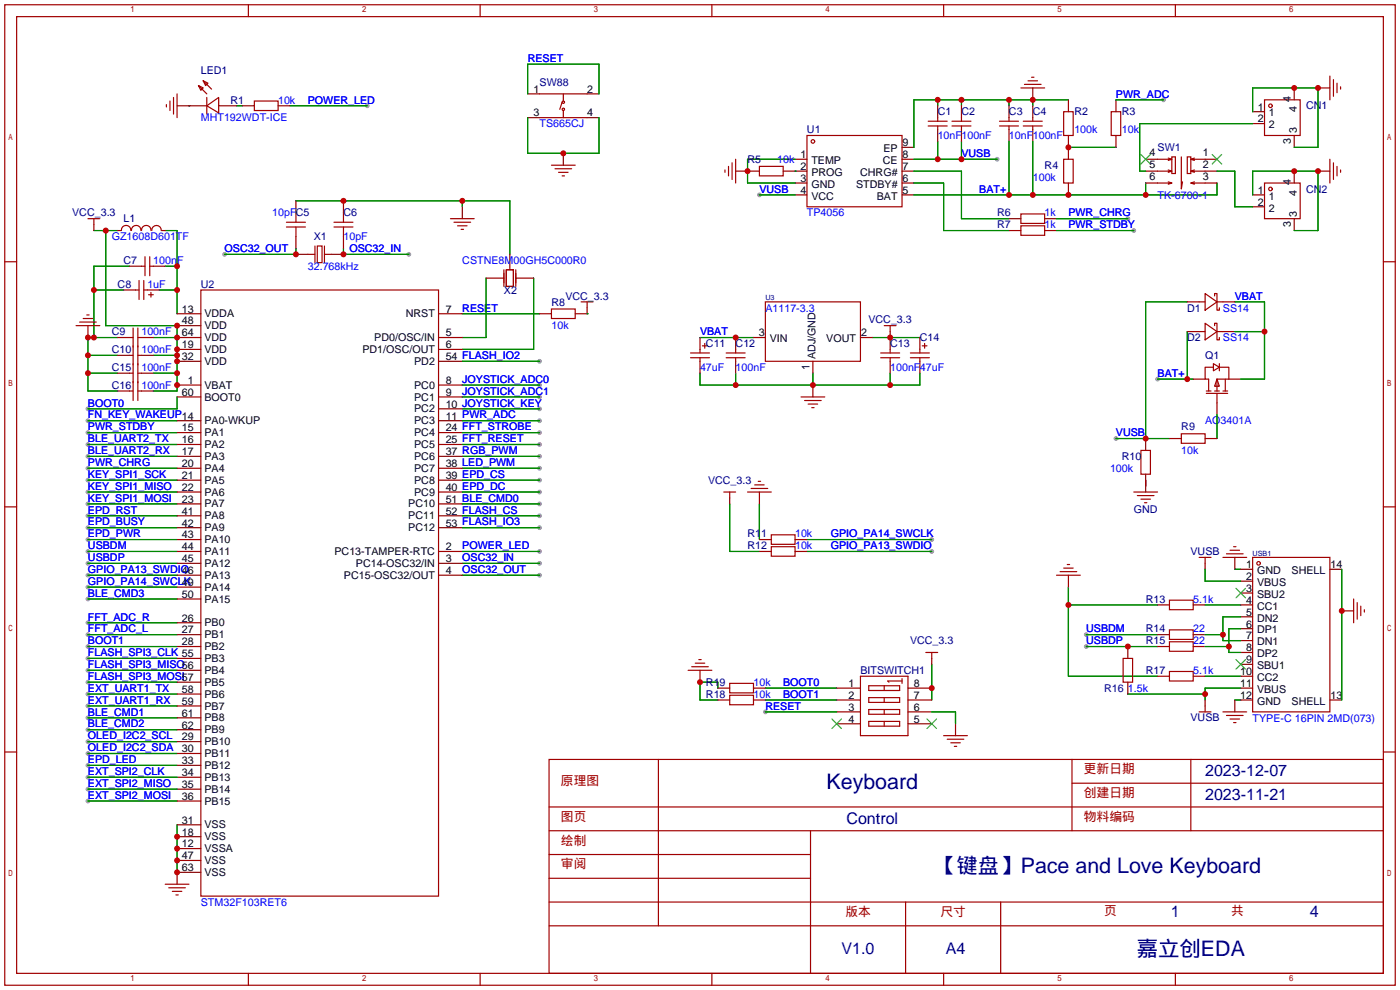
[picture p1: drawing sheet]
<svg xmlns="http://www.w3.org/2000/svg" width="299mm" height="212mm" viewBox="0 0 299 212" stroke-linecap="round" stroke-linejoin="round" font-family="sans-serif">
<defs><g id="words">
<g font-size="4.6" fill="#000080">
<text x="176.6" y="168.7">Keyboard</text>
<text x="199.9" y="186.5">【键盘】Pace and Love Keyboard</text>
<text x="242.9" y="204.3">嘉立创EDA</text>
</g>
<g font-size="3.4" fill="#000080">
<text x="257.6" y="165.8">2023-12-07</text>
<text x="257.6" y="170.9">2023-11-21</text>
<text x="180.9" y="176">Control</text>
<text x="250.3" y="196.1">1</text>
<text x="280" y="196.1">4</text>
<text x="179.9" y="203.9">V1.0</text>
<text x="202.1" y="203.9">A4</text>
</g>
<g font-size="2.7" fill="#a00000">
<text x="119.9" y="167.8">原理图</text>
<text x="231.6" y="165.3">更新日期</text>
<text x="231.6" y="170.3">创建日期</text>
<text x="119.9" y="175.4">图页</text>
<text x="231.6" y="175.4">物料编码</text>
<text x="119.9" y="185.6">审阅</text>
<text x="119.9" y="180.5">绘制</text>
<text x="180.7" y="195.7">版本</text>
<text x="201" y="195.7">尺寸</text>
<text x="236" y="195.5">页</text>
<text x="263.1" y="195.5">共</text>
</g>
<g font-size="2.3" fill="#000080">
<text x="42.9" y="15.8">LED1</text>
<text x="49.3" y="22.1">R1</text>
<text x="115.3" y="18.3">SW88</text>
<text x="279.1" y="23.4">CN1</text>
<text x="172.5" y="28.5">U1</text>
<text x="200.4" y="24.7">C1</text>
<text x="205.5" y="24.7">C2</text>
<text x="215.6" y="24.7">C3</text>
<text x="220.7" y="24.7">C4</text>
<text x="229.6" y="24.7">R2</text>
<text x="239.8" y="24.7">R3</text>
<text x="159.8" y="34.8">R5</text>
<text x="247.4" y="32.3">SW1</text>
<text x="223.3" y="36.1">R4</text>
<text x="279.1" y="41.2">CN2</text>
<text x="15.4" y="46.3">VCC_3.3</text>
<text x="26.4" y="47.5">L1</text>
<text x="63.2" y="46.3">C5</text>
<text x="73.4" y="46.3">C6</text>
<text x="213.1" y="46.3">R6</text>
<text x="67.1" y="51.3">X1</text>
<text x="213.1" y="48.8">R7</text>
<text x="26.4" y="56.4">C7</text>
<text x="25.1" y="61.5">C8</text>
<text x="42.9" y="61.5">U2</text>
<text x="107.7" y="62.8">X2</text>
<text x="117.9" y="65.3">R8</text>
<text x="120.8" y="64">VCC_3.3</text>
<text x="23.9" y="71.7">C9</text>
<text x="185.6" y="69.1">VCC_3.3</text>
<text x="253.7" y="66.6">D1</text>
<text x="23.9" y="75.5">C10</text>
<text x="150.9" y="74.2">C11</text>
<text x="157.2" y="74.2">C12</text>
<text x="190.2" y="74.2">C13</text>
<text x="196.6" y="72.9">C14</text>
<text x="253.7" y="72.9">D2</text>
<text x="257.6" y="76.7">Q1</text>
<text x="23.9" y="79.3">C15</text>
<text x="23.9" y="83.1">C16</text>
<text x="252.5" y="92">R9</text>
<text x="239.8" y="98.3">R10</text>
<text x="151.3" y="103.4">VCC_3.3</text>
<text x="242.3" y="109.6">GND</text>
<text x="159.8" y="114.8">R11</text>
<text x="159.8" y="117.4">R12</text>
<text x="254.4" y="118.5">VUSB</text>
<text x="244.9" y="128.8">R13</text>
<text x="194.5" y="137.7">VCC_3.3</text>
<text x="244.9" y="135.2">R14</text>
<text x="244.9" y="137.7">R15</text>
<text x="150.9" y="146.6">R19</text>
<text x="150.9" y="149.1">R18</text>
<text x="183.9" y="144">BITSWITCH1</text>
<text x="236" y="147.9">R16</text>
<text x="244.9" y="144">R17</text>
<text x="254.4" y="154.1">VUSB</text>
</g>
<g font-size="2.3" fill="#00f">
<text x="112.8" y="13.2">RESET</text>
<text x="59.4" y="22.1">10k</text>
<text x="65.8" y="22.1">POWER_LED</text>
<text x="238.5" y="20.9">PWR_ADC</text>
<text x="42.9" y="25.9">MHT192WDT-ICE</text>
<text x="115.3" y="27.2">TS665CJ</text>
<text x="200.4" y="29.7">10nF</text>
<text x="205.5" y="29.7">100nF</text>
<text x="215.6" y="29.7">10nF</text>
<text x="220.7" y="29.7">100nF</text>
<text x="229.6" y="28.5">100k</text>
<text x="239.8" y="28.5">10k</text>
<text x="166.1" y="34.8">10k</text>
<text x="205.5" y="33.6">VUSB</text>
<text x="162.3" y="41.2">VUSB</text>
<text x="209.3" y="41.2">BAT+</text>
<text x="220.7" y="38.6">100k</text>
<text x="58.2" y="46.3">10pF</text>
<text x="172.5" y="46.3">TP4056</text>
<text x="223.3" y="46.3">1k</text>
<text x="228.3" y="46.3">PWR_CHRG</text>
<text x="247.4" y="42.4">TK-6700-1</text>
<text x="23.9" y="51.3">GZ1608D601TF</text>
<text x="48" y="53.9">OSC32_OUT</text>
<text x="73.4" y="51.3">10pF</text>
<text x="74.7" y="53.9">OSC32_IN</text>
<text x="223.3" y="48.8">1k</text>
<text x="228.3" y="48.8">PWR_STDBY</text>
<text x="32.8" y="56.4">100nF</text>
<text x="65.8" y="57.7">32.768kHz</text>
<text x="98.8" y="56.4">CSTNE8M00GH5C000R0</text>
<text x="31.5" y="61.5">1uF</text>
<text x="263.9" y="64">VBAT</text>
<text x="30.2" y="71.7">100nF</text>
<text x="98.8" y="66.6">RESET</text>
<text x="117.9" y="70.4">10k</text>
<text x="149.6" y="71.7">VBAT</text>
<text x="163.6" y="66.6">A1117-3.3</text>
<text x="261.4" y="66.6">SS14</text>
<text x="30.2" y="75.5">100nF</text>
<text x="261.4" y="72.9">SS14</text>
<text x="30.2" y="79.3">100nF</text>
<text x="30.2" y="83.1">100nF</text>
<text x="98.8" y="81.8">JOYSTICK_ADC0</text>
<text x="149.6" y="79.3">47uF</text>
<text x="157.2" y="79.3">100nF</text>
<text x="190.2" y="79.3">100nF</text>
<text x="196.6" y="79.3">47uF</text>
<text x="247.4" y="80.5">BAT+</text>
<text x="18.8" y="86.9">BOOT0</text>
<text x="18.8" y="89.4">FN_KEY_WAKEUP14</text>
<text x="98.8" y="84.4">JOYSTICK_ADC1</text>
<text x="18.8" y="92">PWR_STDBY</text>
<text x="18.8" y="94.5">BLE_UART2_TX</text>
<text x="238.5" y="93.2">VUSB</text>
<text x="257.6" y="90.7">AO3401A</text>
<text x="18.8" y="97.1">BLE_UART2_RX</text>
<text x="18.8" y="99.6">PWR_CHRG</text>
<text x="237.2" y="100.9">100k</text>
<text x="252.5" y="97.1">10k</text>
<text x="18.8" y="102.1">KEY_SPI1_SCK</text>
<text x="18.8" y="104.7">KEY_SPI1_MISO</text>
<text x="18.8" y="107.2">KEY_SPI1_MOSI</text>
<text x="18.8" y="109.8">EPD_RST</text>
<text x="18.8" y="112.3">EPD_BUSY</text>
<text x="18.8" y="114.8">EPD_PWR</text>
<text x="18.8" y="117.4">USBDM</text>
<text x="18.8" y="119.9">USBDP</text>
<text x="98.8" y="119.9">OSC32_IN</text>
<text x="98.8" y="117.4">POWER_LED</text>
<text x="169.9" y="114.8">10k</text>
<text x="169.9" y="117.4">10k</text>
<text x="177.5" y="117.4">GPIO_PA13_SWDIO</text>
<text x="177.5" y="114.8">GPIO_PA14_SWCLK</text>
<text x="18.8" y="122.5">GPIO_PA13_SWDIO</text>
<text x="18.8" y="125">GPIO_PA14_SWCLK</text>
<text x="98.8" y="122.5">OSC32_OUT</text>
<text x="18.8" y="127.5">BLE_CMD3</text>
<text x="255" y="128.8">5.1k</text>
<text x="18.8" y="135.2">FFT_ADC_L</text>
<text x="18.8" y="132.6">FFT_ADC_R</text>
<text x="18.8" y="137.7">BOOT1</text>
<text x="232.2" y="137.7">USBDP</text>
<text x="232.2" y="135.2">USBDM</text>
<text x="255" y="135.2">22</text>
<text x="255" y="137.7">22</text>
<text x="18.8" y="140.2">FLASH_SPI3_CLK 55</text>
<text x="18.8" y="142.8">FLASH_SPI3_MISO56</text>
<text x="18.8" y="145.3">FLASH_SPI3_MOSI57</text>
<text x="18.8" y="147.9">EXT_UART1_TX</text>
<text x="161" y="146.6">10k</text>
<text x="161" y="149.1">10k</text>
<text x="167.4" y="149.1">BOOT1</text>
<text x="167.4" y="146.6">BOOT0</text>
<text x="241" y="147.9">1.5k</text>
<text x="255" y="144">5.1k</text>
<text x="18.8" y="150.4">EXT_UART1_RX</text>
<text x="18.8" y="152.9">BLE_CMD1</text>
<text x="18.8" y="155.5">BLE_CMD2</text>
<text x="163.6" y="151.7">RESET</text>
<text x="267.7" y="154.2">TYPE-C 16PIN 2MD(073)</text>
<text x="18.8" y="158">OLED_I2C2_SCL</text>
<text x="18.8" y="160.6">OLED_I2C2_SDA</text>
<text x="18.8" y="163.1">EPD_LED</text>
<text x="18.8" y="165.6">EXT_SPI2_CLK</text>
<text x="18.8" y="170.7">EXT_SPI2_MOSI</text>
<text x="18.8" y="168.2">EXT_SPI2_MISO</text>
<text x="42.9" y="193.6">STM32F103RET6</text>
</g>
<g font-size="2.3">
<text x="114" y="19.8">1</text>
<text x="125.5" y="19.8">2</text>
<text x="268.9" y="23.6">1</text>
<text x="275.9" y="21.7" transform="rotate(-90 275.9 21.7)">4</text>
<text x="114" y="24.9">3</text>
<text x="125.5" y="24.9">4</text>
<text x="268.9" y="26.2">2</text>
<text x="271.2" y="24.9">1</text>
<text x="271.2" y="27.4">2</text>
<text x="277.1" y="28.5" transform="rotate(-90 277.1 28.5)">3</text>
<text x="277.1" y="24" transform="rotate(-90 277.1 24)">4</text>
<text x="171.1" y="33.8">1</text>
<text x="173.4" y="35.1">TEMP</text>
<text x="188.7" y="35.1">CE</text>
<text x="188.8" y="32.5">EP</text>
<text x="192.9" y="33.8">8</text>
<text x="192.9" y="31.2">9</text>
<text x="245.6" y="33.3">4</text>
<text x="245.6" y="35.8">5</text>
<text x="257.1" y="33.3">1</text>
<text x="257.1" y="35.8">2</text>
<text x="275.9" y="30.8" transform="rotate(-90 275.9 30.8)">3</text>
<text x="171.1" y="36.3">2</text>
<text x="171.1" y="38.9">3</text>
<text x="171.1" y="41.4">4</text>
<text x="173.4" y="37.6">PROG</text>
<text x="173.4" y="40.1">GND</text>
<text x="182.9" y="40.1">STDBY#</text>
<text x="183.8" y="37.6">CHRG#</text>
<text x="192.9" y="41.4">5</text>
<text x="192.9" y="38.9">6</text>
<text x="192.9" y="36.3">7</text>
<text x="245.6" y="38.4">6</text>
<text x="257.1" y="38.4">3</text>
<text x="268.9" y="41.4">1</text>
<text x="275.9" y="39.5" transform="rotate(-90 275.9 39.5)">4</text>
<text x="277.1" y="41.8" transform="rotate(-90 277.1 41.8)">4</text>
<text x="173.4" y="42.7">VCC</text>
<text x="187.4" y="42.7">BAT</text>
<text x="268.9" y="43.9">2</text>
<text x="271.2" y="42.7">1</text>
<text x="271.2" y="45.2">2</text>
<text x="277.1" y="46.3" transform="rotate(-90 277.1 46.3)">3</text>
<text x="275.9" y="48.6" transform="rotate(-90 275.9 48.6)">3</text>
<text x="38.9" y="66.8">13</text>
<text x="38.9" y="69.3">48</text>
<text x="38.9" y="71.9">64</text>
<text x="43.7" y="67.8">VDDA</text>
<text x="43.7" y="70.4">VDD</text>
<text x="86.7" y="67.8">NRST</text>
<text x="95.2" y="66.8">7</text>
<text x="95.2" y="71.9">5</text>
<text x="162.2" y="71.9">3</text>
<text x="184" y="71.9">2</text>
<text x="38.9" y="74.4">19</text>
<text x="38.9" y="77">32</text>
<text x="43.7" y="72.9">VDD</text>
<text x="43.7" y="75.4">VDD</text>
<text x="43.7" y="78">VDD</text>
<text x="77.5" y="75.4">PD1/OSC/OUT</text>
<text x="80" y="72.9">PD0/OSC/IN</text>
<text x="88.5" y="78">PD2</text>
<text x="95.2" y="74.4">6</text>
<text x="95.2" y="77">54 FLASH_IO2</text>
<text x="164.5" y="73.2">VIN</text>
<text x="174.3" y="76.8" transform="rotate(-90 174.3 76.8)">ADJ/GND</text>
<text x="176.6" y="73.2">VOUT</text>
<text x="40.1" y="82">1</text>
<text x="43.7" y="83.1">VBAT</text>
<text x="88.5" y="83.1">PC0</text>
<text x="95.2" y="82">8</text>
<text x="173" y="79.1" transform="rotate(-90 173 79.1)">1</text>
<text x="38.9" y="84.6">60</text>
<text x="43.7" y="85.6">BOOT0</text>
<text x="88.5" y="85.6">PC1</text>
<text x="88.5" y="88.1">PC2</text>
<text x="95.2" y="84.6">9</text>
<text x="95.2" y="87.1">10 JOYSTICK_KEY</text>
<text x="95.2" y="89.7">11 PWR_ADC</text>
<text x="38.9" y="92.2">15</text>
<text x="38.9" y="94.7">16</text>
<text x="43.7" y="90.7">PA0-WKUP</text>
<text x="43.7" y="93.2">PA1</text>
<text x="43.7" y="95.8">PA2</text>
<text x="88.5" y="90.7">PC3</text>
<text x="88.5" y="93.2">PC4</text>
<text x="88.5" y="95.8">PC5</text>
<text x="95.2" y="92.2">24 FFT_STROBE</text>
<text x="95.2" y="94.7">25 FFT_RESET</text>
<text x="38.9" y="97.3">17</text>
<text x="38.9" y="99.8">20</text>
<text x="43.7" y="98.3">PA3</text>
<text x="43.7" y="100.8">PA4</text>
<text x="88.5" y="98.3">PC6</text>
<text x="88.5" y="100.8">PC7</text>
<text x="95.2" y="97.3">37 RGB_PWM</text>
<text x="95.2" y="99.8">38 LED_PWM</text>
<text x="38.9" y="102.4">21</text>
<text x="38.9" y="104.9">22</text>
<text x="38.9" y="107.4">23</text>
<text x="43.7" y="103.4">PA5</text>
<text x="43.7" y="105.9">PA6</text>
<text x="88.5" y="103.4">PC8</text>
<text x="88.5" y="105.9">PC9</text>
<text x="95.2" y="102.4">39 EPD_CS</text>
<text x="95.2" y="104.9">40 EPD_DC</text>
<text x="95.2" y="107.4">51 BLE_CMD0</text>
<text x="38.9" y="110">41</text>
<text x="38.9" y="112.5">42</text>
<text x="43.7" y="108.5">PA7</text>
<text x="43.7" y="111">PA8</text>
<text x="43.7" y="113.5">PA9</text>
<text x="87.2" y="108.5">PC10</text>
<text x="87.2" y="111">PC11</text>
<text x="87.2" y="113.5">PC12</text>
<text x="95.2" y="110">52 FLASH_CS</text>
<text x="95.2" y="112.5">53 FLASH_IO3</text>
<text x="38.9" y="115.1">43</text>
<text x="38.9" y="117.6">44</text>
<text x="43.7" y="116.1">PA10</text>
<text x="43.7" y="118.6">PA11</text>
<text x="71.5" y="118.6">PC13-TAMPER-RTC</text>
<text x="95.2" y="117.6">2</text>
<text x="38.9" y="120.1">45</text>
<text x="38.9" y="122.7">46</text>
<text x="38.9" y="125.2">49</text>
<text x="43.7" y="121.2">PA12</text>
<text x="43.7" y="123.7">PA13</text>
<text x="73.5" y="123.7">PC15-OSC32/OUT</text>
<text x="76.1" y="121.2">PC14-OSC32/IN</text>
<text x="95.2" y="120.1">3</text>
<text x="95.2" y="122.7">4</text>
<text x="266.3" y="121.4">1</text>
<text x="266.3" y="124">2</text>
<text x="268.7" y="122.7">GND</text>
<text x="268.7" y="125.2">VBUS</text>
<text x="276" y="122.7">SHELL</text>
<text x="284.4" y="121.4">14</text>
<text x="38.9" y="127.8">50</text>
<text x="43.7" y="126.2">PA14</text>
<text x="43.7" y="128.8">PA15</text>
<text x="266.3" y="126.5">3</text>
<text x="266.3" y="129">4</text>
<text x="266.3" y="131.6">5</text>
<text x="268.7" y="127.8">SBU2</text>
<text x="268.7" y="130.3">CC1</text>
<text x="38.9" y="132.8">26</text>
<text x="38.9" y="137.9">28</text>
<text x="38.9" y="135.4">27</text>
<text x="43.7" y="133.9">PB0</text>
<text x="43.7" y="136.4">PB1</text>
<text x="266.3" y="134.1">6</text>
<text x="266.3" y="136.7">7</text>
<text x="268.7" y="132.8">DN2</text>
<text x="268.7" y="135.4">DP1</text>
<text x="268.7" y="137.9">DN1</text>
<text x="43.7" y="138.9">PB2</text>
<text x="43.7" y="141.5">PB3</text>
<text x="266.3" y="139.2">8</text>
<text x="266.3" y="141.7">9</text>
<text x="268.7" y="140.5">DP2</text>
<text x="268.7" y="143">SBU1</text>
<text x="38.9" y="148.1">58</text>
<text x="43.7" y="144">PB4</text>
<text x="43.7" y="146.6">PB5</text>
<text x="43.7" y="149.1">PB6</text>
<text x="181.4" y="146.8">1</text>
<text x="181.4" y="149.4">2</text>
<text x="195.3" y="146.8">8</text>
<text x="195.3" y="149.4">7</text>
<text x="265" y="144.3">10</text>
<text x="265" y="146.8">11</text>
<text x="265" y="149.4">12</text>
<text x="268.7" y="145.5">CC2</text>
<text x="268.7" y="148.1">VBUS</text>
<text x="284.4" y="149.4">13</text>
<text x="38.9" y="150.6">59</text>
<text x="38.9" y="153.2">61</text>
<text x="38.9" y="155.7">62</text>
<text x="43.7" y="151.6">PB7</text>
<text x="43.7" y="154.2">PB8</text>
<text x="181.4" y="151.9">3</text>
<text x="181.4" y="154.4">4</text>
<text x="195.3" y="151.9">6</text>
<text x="195.3" y="154.4">5</text>
<text x="268.7" y="150.6">GND</text>
<text x="276" y="150.6">SHELL</text>
<text x="38.9" y="158.2">29</text>
<text x="38.9" y="160.8">30</text>
<text x="43.7" y="156.7">PB9</text>
<text x="43.7" y="159.3">PB10</text>
<text x="43.7" y="161.8">PB11</text>
<text x="38.9" y="163.3">33</text>
<text x="38.9" y="165.9">34</text>
<text x="43.7" y="164.3">PB12</text>
<text x="43.7" y="166.9">PB13</text>
<text x="38.9" y="168.4">35</text>
<text x="38.9" y="170.9">36</text>
<text x="43.7" y="169.4">PB14</text>
<text x="43.7" y="172">PB15</text>
<text x="38.9" y="176">31</text>
<text x="38.9" y="178.6">18</text>
<text x="43.7" y="177">VSS</text>
<text x="43.7" y="179.6">VSS</text>
<text x="38.9" y="181.1">12</text>
<text x="38.9" y="183.6">47</text>
<text x="43.7" y="182.1">VSSA</text>
<text x="43.7" y="184.7">VSS</text>
<text x="38.9" y="186.2">63</text>
<text x="43.7" y="187.2">VSS</text>
</g>
<g font-size="1.5" fill="#000080">
<text x="163.6" y="64.2">U3</text>
<text x="267.7" y="118.8">USB1</text>
</g>
</g></defs>
<g fill="#999">
<circle cx="18.8" cy="87.4" r=".51"/>
<circle cx="18.8" cy="89.9" r=".51"/>
<circle cx="18.8" cy="92.5" r=".51"/>
<circle cx="18.8" cy="95" r=".51"/>
<circle cx="18.8" cy="97.5" r=".51"/>
<circle cx="18.8" cy="100.1" r=".51"/>
<circle cx="18.8" cy="102.6" r=".51"/>
<circle cx="18.8" cy="105.2" r=".51"/>
<circle cx="18.8" cy="107.7" r=".51"/>
<circle cx="18.8" cy="110.2" r=".51"/>
<circle cx="18.8" cy="112.8" r=".51"/>
<circle cx="18.8" cy="115.3" r=".51"/>
<circle cx="18.8" cy="117.9" r=".51"/>
<circle cx="18.8" cy="120.4" r=".51"/>
<circle cx="18.8" cy="122.9" r=".51"/>
<circle cx="18.8" cy="125.5" r=".51"/>
<circle cx="18.8" cy="128" r=".51"/>
<circle cx="18.8" cy="135.6" r=".51"/>
<circle cx="18.8" cy="133.1" r=".51"/>
<circle cx="18.8" cy="138.2" r=".51"/>
<circle cx="18.8" cy="140.7" r=".51"/>
<circle cx="18.8" cy="143.3" r=".51"/>
<circle cx="18.8" cy="145.8" r=".51"/>
<circle cx="18.8" cy="148.3" r=".51"/>
<circle cx="18.8" cy="150.9" r=".51"/>
<circle cx="18.8" cy="153.4" r=".51"/>
<circle cx="18.8" cy="156" r=".51"/>
<circle cx="18.8" cy="171.2" r=".51"/>
<circle cx="115.3" cy="120.4" r=".51"/>
<circle cx="115.3" cy="122.9" r=".51"/>
<circle cx="87.4" cy="54.4" r=".51"/>
<circle cx="48" cy="54.4" r=".51"/>
<circle cx="18.8" cy="163.6" r=".51"/>
<circle cx="199.1" cy="117.9" r=".51"/>
<circle cx="78.5" cy="22.6" r=".51"/>
<circle cx="115.3" cy="100.1" r=".51"/>
<circle cx="115.3" cy="82.3" r=".51"/>
<circle cx="115.3" cy="84.8" r=".51"/>
<circle cx="199.1" cy="115.3" r=".51"/>
<circle cx="115.3" cy="87.4" r=".51"/>
<circle cx="18.8" cy="158.5" r=".51"/>
<circle cx="18.8" cy="161" r=".51"/>
<circle cx="115.3" cy="97.5" r=".51"/>
<circle cx="232.2" cy="138.2" r=".51"/>
<circle cx="232.2" cy="135.6" r=".51"/>
<circle cx="162.3" cy="41.7" r=".51"/>
<circle cx="213.1" cy="34" r=".51"/>
<circle cx="247.4" cy="81" r=".51"/>
<circle cx="248.7" cy="21.3" r=".51"/>
<circle cx="238.5" cy="93.7" r=".51"/>
<circle cx="241" cy="46.7" r=".51"/>
<circle cx="242.3" cy="49.3" r=".51"/>
<circle cx="18.8" cy="166.1" r=".51"/>
<circle cx="18.8" cy="168.7" r=".51"/>
<circle cx="115.3" cy="89.9" r=".51"/>
<circle cx="115.3" cy="92.5" r=".51"/>
<circle cx="115.3" cy="95" r=".51"/>
<circle cx="115.3" cy="102.6" r=".51"/>
<circle cx="115.3" cy="105.2" r=".51"/>
<circle cx="115.3" cy="107.7" r=".51"/>
<circle cx="115.3" cy="110.2" r=".51"/>
<circle cx="115.3" cy="112.8" r=".51"/>
<circle cx="115.3" cy="77.2" r=".51"/>
<circle cx="115.3" cy="117.9" r=".51"/>
<circle cx="163.6" cy="152.1" r=".51"/>
</g>
<g fill="none" stroke="#a10000" stroke-width=".25">
<path d="M1 1h297.2v209.6h-297.2zM3.6 3.6h292.1v204.4h-292.1zM42.4 18.3l1 .5-.5 .5zM42.4 18.3l1.8 1.8M43.4 17.3l1 .5-.5 .5zM43.4 17.3l1.8 1.8M53.1 1v2.6M102.6 1v2.6M152.1 1v2.6M201.7 1v2.6M218.2 18.8h5.1M218.9 18h3.6"/>
<path d="M219.7 17.3h2M220.5 16.5h.5M251.2 1v2.6M284.2 16.3v5M285 17v3.6M285.8 17.8v2M286.5 18.5v.6M35.6 22.4v.5M36.3 21.6v2M37.1 20.8v3.6M37.8 20.1v5M44.2 22.6l2.5-1.8v3.3z"/>
<path d="M44.2 20.8v3.6M54.4 21.6h5v2h-5zM115.3 20.1h10.2M115.3 25.1h10.2M117.9 35.3h5M118.6 36.1h3.6M119.4 36.8h2M120.1 21.8l-.5 1.6M120.1 37.6h.5M120.4 20.1v1.5M120.4 23.6v1.5M154.9 36.3v.5"/>
<path d="M155.7 35.6v2M156.5 34.8v3.6M157.2 34v5.1M162.3 35.6h5.1v2h-5.1zM172.5 29h20.3v15.2h-20.3zM198.4 26.9h4M198.4 25.9h4M200.4 25.1v.8M200.4 26.9v.8M203.5 26.9h4M203.5 25.9h4M205.5 25.1v.8"/>
<path d="M205.5 26.9v.8M213.6 26.9h4.1M213.6 25.9h4.1M215.6 25.1v.8M215.6 26.9v.8M218.7 26.9h4.1M218.7 25.9h4.1M220.7 25.1v.8M220.7 26.9v.8M227.3 34h2.1v5.1h-2.1zM227.3 23.9h2.1v5.1h-2.1zM237.5 23.9h2v5.1h-2z"/>
<path d="M247.4 34h3l-.7 .3M247.4 36.6h3l-.7 .2M247.4 39.1h3l-.7 .3M249.7 33.8l.7 .2M249.7 36.3l.7 .3M249.7 38.9l.7 .2M250.4 33.5h.8v3.6h-.8zM252.5 33.5v6.9l.2-1.5M253.7 33.5h.8v3.6h-.8zM255.3 33.8l-.8 .2M255.3 36.3l-.8 .3M255.3 38.9l-.8 .2"/>
<path d="M257.6 34h-3.1l.8 .3M257.6 36.6h-3.1l.8 .2M257.6 39.1h-3.1l.8 .3M270.3 21.3h7.6v7.7h-7.6zM270.3 39.1h7.6v7.6h-7.6zM284.2 34v5.1M285 34.8v3.6M285.8 35.6v2M286.5 36.3v.5M1 55.9h2.6M18.8 46.7h2.5M20.1 46.7v1.3"/>
<path d="M25.9 49.3a1.01 1.01 0 0 1 1.1-1.1 1.01 1.01 0 0 1 1 1.1M28.1 49.3a1.01 1.01 0 0 1 1-1.1 1.01 1.01 0 0 1 1 1.1M29.7 59.9v4.1M30.2 56.9h.8M30.2 49.3a1.01 1.01 0 0 1 1.1-1.1 1.01 1.01 0 0 1 1 1.1M30.7 59.9v4.1M31 54.9v4M32 54.9v4M32 56.9h.8M32.4 49.3a1.01 1.01 0 0 1 1-1.1 1.01 1.01 0 0 1 1.1 1.1M61.2 47.5h4.1M61.2 48.5h4.1"/>
<path d="M63.2 45.5v2M63.2 48.5v2M65.8 54.4h1.5M67.3 52.6v3.5M67.8 52.6h1v3.5h-1zM69.3 52.6v3.5M69.3 54.4h1.6M71.4 47.5h4M71.4 48.5h4M73.4 45.5v2M73.4 48.5v2M96.3 46.7h5"/>
<path d="M97 47.5h3.6M97.8 48.3h2M98.6 49h.5M107.7 57.7v3.5M108.2 57.7h1.5v3.5h-1.5zM110.2 57.7v3.5M218.2 45.7h5.1v2.1h-5.1zM218.2 48.3h5.1v2h-5.1zM295.7 55.9h2.5M16.3 69.6h5M17 68.8h3.6M17.8 68.1h2"/>
<path d="M18.5 67.3h.5M27.7 72.1h.7M27.7 75.9h.7M27.7 79.8h.7M28.4 70.1v15.5M29 62h.7M29.5 70.1v15.5M29.5 72.1h.7M29.5 75.9h.7M29.5 79.8h.7M30.7 62h.8M31.7 63h1.1"/>
<path d="M32.3 62.5v1M42.9 62h50.8v129.5h-50.8zM117.9 66h5v2.1h-5zM124.2 64.5h2.5M125.5 64.5v1.3M147.6 75.4h4M147.6 76.5h4M149.6 74.7v.7M149.6 76.5v.7M150.1 73.9h1M150.6 73.4v1M155.2 75.4h4.1"/>
<path d="M155.2 76.5h4.1M157.2 74.7v.7M157.2 76.5v.7M163.6 64.5h20.3v12.7h-20.3zM188.2 75.4h4.1M188.2 76.5h4.1M189 69.6h2.5M190.2 69.6v1.3M190.2 74.7v.7M190.2 76.5v.7M194.6 75.4h4M194.6 76.5h4"/>
<path d="M196.6 74.7v.7M196.6 76.5v.7M197.1 73.9h1M197.6 73.4v1M256.3 64.5h1.3M256.3 70.9h1.3M257.6 69.1l2.5 1.8-2.5 1.7zM257.6 62.7l2.5 1.8-2.5 1.8zM259.3 77.7l1.3 .8-1.3 .7zM259.3 78.5h-1.7v2.5h.7v2.6M259.6 69.6v-.5h.5v3.5h.5v-.5M259.6 63.2v-.5h.5v3.6h.5v-.5"/>
<path d="M260.1 64.5h1.3M260.1 70.9h1.3M260.6 78.5h2v2.5h-2.5v2.6M260.6 77.7v1.5M27.7 83.6h.7M29.5 83.6h.7M171.2 84.8h5.1M172 85.6h3.5M172.7 86.4h2.1M173.5 87.1h.5M243.8 96.3h2.1v5h-2.1zM252.5 92.7h5.1v2h-5.1z"/>
<path d="M257.8 83.6h1M257.8 84.1h4.6M259.6 83.6h1M260.1 81l.5 1.5h-1zM260.1 84.1v2M261.4 83.6h1M261.9 81v2.6M1 108.3h2.6M154.7 105.2h2.5M156 105.2v1.2M159.8 105.2h5M160.5 104.4h3.6"/>
<path d="M161.3 103.6h2M162.1 102.9h.5M164.8 114.3h5.1v2h-5.1zM164.8 116.8h5.1v2.1h-5.1zM242.3 105.2h5.1M243.1 105.9h3.5M243.8 106.7h2.1M244.6 107.4h.5M256.3 119.1h2.5M257.6 119.1v1.3M261.4 119.1h5M262.1 118.4h3.6"/>
<path d="M262.9 117.6h2M263.7 116.8h.5M267.7 119.1h16.5v33h-16.5zM295.7 108.3h2.5M197.9 139.4h2.5M199.1 139.4v1.3M225.8 122.9h5.1M226.6 122.2h3.5M227.3 121.4h2.1M228.1 120.6h.5M249.9 128.3h5.1v2h-5.1zM249.9 134.6h5.1v2.1h-5.1z"/>
<path d="M249.9 137.2h5.1v2h-5.1zM289.3 128v5.1M290.1 128.8v3.5M290.8 129.5v2.1M291.6 130.3v.5M147.1 143.3h5M147.8 142.5h3.6M148.6 141.7h2M149.4 141h.5M156 146.1h5v2h-5zM156 148.6h5v2h-5zM183.9 144.5h10.2v12.7h-10.2z"/>
<path d="M185.7 146.6h6.6v1h-6.6zM185.7 149.1h6.6v1h-6.6zM185.7 151.6h6.6v1.1h-6.6zM185.7 154.2h6.6v1h-6.6zM189 146.6v1M189 149.1v1M189 151.6v1.1M189 154.2v1M192.8 145.5h-3.1l.3 .3M192.8 145v1.1M201.7 157.2h5.1M202.4 158h3.6"/>
<path d="M203.2 158.8h2M204 159.5h.5M240 140.7h2.1v5.1h-2.1zM249.9 143.5h5.1v2h-5.1zM256.3 152.1h2.5M257.6 150.9v1.2M261.4 152.1h5M262.1 152.9h3.6M262.9 153.7h2M263.7 154.4h.5M1 160.7h2.6M117.3 162.3h178.4v45.7h-178.4z"/>
<path d="M117.3 177.5h178.4M117.3 172.5h178.4M140.7 162.3v35.6M173.2 177.5v30.5M229.1 162.3v15.2M229.1 167.4h66.6M254.5 162.3v15.2M295.7 160.7h2.5M35.3 189h5.1M36.1 189.7h3.5M36.8 190.5h2.1M37.6 191.3h.5"/>
<path d="M117.3 182.6h55.9M117.3 197.9h178.4M117.3 192.8h178.4M117.3 187.7h55.9M193.5 192.8v15.2M213.9 192.8v15.2M53.1 208v2.6M102.6 208v2.6M152.1 208v2.6M201.7 208v2.6M251.2 208v2.6"/>
<circle cx="120.4" cy="21.8" r=".25"/>
<circle cx="120.4" cy="23.4" r=".25"/>
<circle cx="173.7" cy="30.2" r=".38"/>
<circle cx="271.5" cy="22.6" r=".38"/>
<circle cx="271.5" cy="40.4" r=".38"/>
<circle cx="269" cy="120.4" r=".38"/>
</g>
<g fill="none" stroke="#008700" stroke-width=".25">
<path d="M40.4 22.6h.1M50.5 22.6h1.3M62 22.6h16.5M112.8 20.1v-6.4h15.2v6.4M112.8 25.1v7.7h15.2v-7.7M169.9 36.6h.1M169.9 34h-10.1v5.1h10.1M195.3 39.1h6.4v10.2h13.9M195.3 34h17.8M195.3 36.6h10.2v10.1h10.1M200.4 21.3v1.3M200.4 30.2v3.8"/>
<path d="M205.5 21.3v1.3M205.5 30.2v3.8M215.6 21.3v1.3M215.6 30.2v11.5M220.7 21.3v1.3M220.7 30.2v11.5M228.3 21.3h-33v10.2M228.3 31.5h10.2M238.5 21.3h10.2M244.9 39.1v2.6M260.1 39.1v2.6h-64.8M260.1 36.6h3.8v7.6h3.8"/>
<path d="M267.7 23.9v-5.1h14v12.7h-5.1M267.7 26.4h-24.1v10.2h1.3M20.1 49.3h5M22.6 49.3v20.3h15.2v14h-5M27.7 56.9h-7.6v15.2M35.3 49.3h2.5v17.8M35.3 56.9h2.5M63.2 53.1v1.3h-15.2M63.2 42.9h45.8v11.5M73.4 53.1v1.3h14M98.8 42.9v1.3M103.9 59.4v12.7h-5.1"/>
<path d="M114 59.4v15.3h-15.2M162.3 41.7h7.6M225.8 49.3h16.5M225.8 46.7h15.2M267.7 41.7v-5.1h14v12.7h-5.1M18.8 75.9h6.3M18.8 79.8h6.3M20.1 62h6.3M25.1 72.1h-6.3v11.5h6.3M32.8 72.1h5M32.8 75.9h5M32.8 79.8h5"/>
<path d="M34 62h3.8M98.8 67.1h16.5M98.8 77.2h16.5M125.5 67.1h.1M149.6 72.1h11.4M149.6 79.8v2.5h47v-2.5M157.2 79.8v2.5M173.7 79.8v2.5M186.4 72.1h10.2M190.2 79.8v2.5M253.7 70.9v10.1M253.7 64.5h-8.8v29.2"/>
<path d="M263.9 64.5h6.4v16.5h-5.1M263.9 70.9h6.4M18.8 89.9h19M18.8 92.5h19M18.8 95h19M18.8 97.5h19M37.8 84.8v2.6h-19M98.8 87.4h16.5M98.8 89.9h16.5M98.8 92.5h16.5M98.8 95h16.5M98.8 97.5h16.5"/>
<path d="M98.8 82.3h16.5M98.8 84.8h16.5M238.5 93.7h11.4M247.4 81h7.6M260.1 88.6v5.1M18.8 100.1h19M18.8 102.6h19M18.8 105.2h19M18.8 107.7h19M18.8 110.2h19M18.8 112.8h19M18.8 115.3h19"/>
<path d="M18.8 117.9h19M98.8 100.1h16.5M98.8 102.6h16.5M98.8 105.2h16.5M98.8 107.7h16.5M98.8 110.2h16.5M98.8 112.8h16.5M98.8 117.9h16.5M156 107.7v10.2h6.3M162.3 107.7v7.6M172.5 115.3h26.6M172.5 117.9h26.6"/>
<path d="M244.9 102.6v1.3M18.8 120.4h19M18.8 122.9h19M18.8 125.5h19M18.8 128h19M18.8 135.6h19M18.8 133.1h19M18.8 138.2h19M98.8 120.4h16.5M98.8 122.9h16.5M228.3 129.3h19.1M228.3 125.5v19h19.1"/>
<path d="M232.2 135.6h15.2M232.2 138.2h15.2M257.6 135.6h3.8M257.6 138.2h5M257.6 121.7v2.5h7.6M257.6 129.3h7.6M263.9 121.7h1.3M265.2 134.4h-2.6v5h2.6M265.2 131.8h-3.8v5.1h3.8M286.8 121.7v27.9M18.8 140.7h19M18.8 143.3h19"/>
<path d="M18.8 145.8h19M18.8 148.3h19M18.8 150.9h19M18.8 153.4h19M18.8 156h19M18.8 158.5h19M153.4 147.1v-1.3h-3.8v3.8h3.8M163.6 149.6h15.2M163.6 147.1h15.2M163.6 152.1h15.2M199.1 142v7.6M199.1 152.1h5.1v2.6"/>
<path d="M241 148.3h16.6M257.6 144.5h7.6M263.9 149.6h1.3M265.2 147.1h-7.6v2.5M18.8 171.2h19M18.8 163.6h19M18.8 161h19M18.8 166.1h19M18.8 168.7h19M37.8 176.3v10.1"/>
</g>
<g fill="none" stroke="#870000" stroke-width=".25">
<path d="M220.7 18.8v2.5M276.6 18.8v2.5M281.7 18.8h2.5M37.8 22.6h6.4M46.7 22.6h3.8M51.8 22.6h2.6M59.4 22.6h2.6M112.8 20.1h2.5M112.8 25.1h2.5M120.4 32.8v2.5M125.5 20.1h2.5M125.5 25.1h2.5"/>
<path d="M157.2 36.6h5.1M167.4 36.6h5.1M169.9 34h2.6M169.9 39.1h2.6M192.8 34h2.5M192.8 36.6h2.5M192.8 39.1h2.5M192.8 31.5h2.5M200.4 22.6v2.5M200.4 27.7v2.5M205.5 22.6v2.5M205.5 27.7v2.5"/>
<path d="M215.6 22.6v2.5M215.6 27.7v2.5M220.7 22.6v2.5M220.7 27.7v2.5M228.3 21.3v2.6M228.3 29v5M228.3 39.1v2.6M238.5 21.3v2.6M238.5 29v2.5M244.9 34h2.5M244.9 36.6h2.5M244.9 39.1h2.5"/>
<path d="M257.6 34h2.5M257.6 36.6h2.5M257.6 39.1h2.5M267.7 23.9h2.6M267.7 26.4h2.6M276.6 29v2.5M276.6 36.6v2.5M281.7 36.6h2.5M20.1 48v1.3M25.1 49.3h.8M27.7 56.9h2.5M32.8 56.9h2.5"/>
<path d="M34.5 49.3h.8M63.2 54.4h2.6M63.2 42.9v2.6M63.2 50.5v2.6M70.9 54.4h2.5M73.4 42.9v2.6M73.4 50.5v2.6M98.8 44.2v2.5M103.9 59.4h3.8M109 54.4v3M110.2 59.4h3.8M169.9 41.7h2.6"/>
<path d="M192.8 41.7h2.5M215.6 49.3h2.6M215.6 46.7h2.6M223.3 49.3h2.5M223.3 46.7h2.5M267.7 41.7h2.6M267.7 44.2h2.6M276.6 46.7v2.6M18.8 69.6v2.5M25.1 72.1h2.6M25.1 75.9h2.6M25.1 79.8h2.6"/>
<path d="M26.4 62h2.6M30.2 72.1h2.6M30.2 75.9h2.6M30.2 79.8h2.6M31.5 62h2.5M37.8 67.1h5.1M37.8 69.6h5.1M37.8 72.1h5.1M37.8 74.7h5.1M37.8 77.2h5.1M93.7 67.1h5.1M93.7 72.1h5.1"/>
<path d="M93.7 74.7h5.1M93.7 77.2h5.1M115.3 67.1h2.6M125.5 65.8v1.3h-2.6M149.6 72.1v2.6M149.6 77.2v2.6M157.2 72.1v2.6M157.2 77.2v2.6M161 72.1h2.6M173.7 77.2v2.6M183.9 72.1h2.5M190.2 70.9v3.8"/>
<path d="M190.2 77.2v2.6M196.6 72.1v2.6M196.6 77.2v2.6M253.7 70.9h2.6M253.7 64.5h2.6M261.4 70.9h2.5M261.4 64.5h2.5M25.1 83.6h2.6M30.2 83.6h2.6M37.8 82.3h5.1M37.8 84.8h5.1M37.8 89.9h5.1"/>
<path d="M37.8 92.5h5.1M37.8 95h5.1M37.8 97.5h5.1M93.7 82.3h5.1M93.7 84.8h5.1M93.7 89.9h5.1M93.7 92.5h5.1M93.7 95h5.1M93.7 97.5h5.1M93.7 87.4h5.1M173.7 82.3v2.5M244.9 93.7v2.6"/>
<path d="M249.9 93.7h2.6M255 81h2.6M257.6 93.7h2.5M260.1 86.1v2.5M262.6 81h2.6M37.8 100.1h5.1M37.8 102.6h5.1M37.8 105.2h5.1M37.8 107.7h5.1M37.8 110.2h5.1M37.8 112.8h5.1M37.8 115.3h5.1"/>
<path d="M37.8 117.9h5.1M93.7 100.1h5.1M93.7 102.6h5.1M93.7 105.2h5.1M93.7 107.7h5.1M93.7 110.2h5.1M93.7 112.8h5.1M93.7 117.9h5.1M156 106.4v1.3M162.3 115.3h2.5M162.3 117.9h2.5M162.3 105.2v2.5"/>
<path d="M169.9 115.3h2.6M169.9 117.9h2.6M244.9 101.3v3.9M263.9 119.1v2.6M37.8 120.4h5.1M37.8 122.9h5.1M37.8 125.5h5.1M37.8 128h5.1M37.8 133.1h5.1M37.8 138.2h5.1M37.8 135.6h5.1M93.7 120.4h5.1"/>
<path d="M93.7 122.9h5.1M228.3 122.9v2.6M241 138.2v2.5M247.4 138.2h2.5M247.4 135.6h2.5M247.4 129.3h2.5M255 138.2h2.6M255 135.6h2.6M255 129.3h2.6M257.6 120.4v1.3M265.2 129.3h2.5M265.2 121.7h2.5"/>
<path d="M265.2 124.2h2.5M265.2 126.7h2.5M265.2 131.8h2.5M265.2 134.4h2.5M265.2 136.9h2.5M265.2 139.4h2.5M284.2 121.7h2.6M286.8 130.6h2.5M37.8 140.7h5.1M37.8 143.3h5.1M37.8 145.8h5.1M37.8 148.3h5.1"/>
<path d="M37.8 150.9h5.1M37.8 153.4h5.1M37.8 156h5.1M37.8 158.5h5.1M149.6 143.3v2.5M153.4 147.1h2.6M153.4 149.6h2.6M161 147.1h2.6M161 149.6h2.6M178.8 147.1h5.1M178.8 149.6h5.1M178.8 152.1h5.1"/>
<path d="M178.8 154.7h5.1M194.1 147.1h5M194.1 149.6h5M194.1 152.1h5M194.1 154.7h5M199.1 140.7v1.3M204.2 154.7v2.5M241 145.8v2.5M247.4 144.5h2.5M255 144.5h2.6M257.6 149.6v1.3M263.9 149.6v2.5"/>
<path d="M265.2 147.1h2.5M265.2 149.6h2.5M265.2 144.5h2.5M265.2 142h2.5M284.2 149.6h2.6M37.8 161h5.1M37.8 163.6h5.1M37.8 166.1h5.1M37.8 168.7h5.1M37.8 171.2h5.1M37.8 176.3h5.1M37.8 178.8h5.1"/>
<path d="M37.8 181.4h5.1M37.8 183.9h5.1M42.9 186.4h-5.1v2.6"/>
</g>
<path d="M243.8 33l2.1 2.1M245.9 33l-2.1 2.1M259.1 33l2 2.1M261.1 33l-2 2.1M264.2 125.7l2 2.1M266.2 125.7l-2 2.1M177.8 153.7l2 2M179.8 153.7l-2 2M198.1 153.7l2.1 2M200.2 153.7l-2.1 2M264.2 141l2 2M266.2 141l-2 2" fill="none" stroke="#3c3" stroke-width=".25"/>
<g fill="#c00">
<circle cx="37.8" cy="178.8" r=".63"/>
<circle cx="37.8" cy="181.4" r=".63"/>
<circle cx="37.8" cy="183.9" r=".63"/>
<circle cx="37.8" cy="186.4" r=".63"/>
<circle cx="73.4" cy="54.4" r=".63"/>
<circle cx="63.2" cy="54.4" r=".63"/>
<circle cx="98.8" cy="42.9" r=".63"/>
<circle cx="73.4" cy="42.9" r=".63"/>
<circle cx="199.1" cy="147.1" r=".63"/>
<circle cx="149.6" cy="145.8" r=".63"/>
<circle cx="22.6" cy="49.3" r=".63"/>
<circle cx="37.8" cy="69.6" r=".63"/>
<circle cx="37.8" cy="72.1" r=".63"/>
<circle cx="37.8" cy="74.7" r=".63"/>
<circle cx="37.8" cy="75.9" r=".63"/>
<circle cx="37.8" cy="77.2" r=".63"/>
<circle cx="37.8" cy="79.8" r=".63"/>
<circle cx="37.8" cy="82.3" r=".63"/>
<circle cx="18.8" cy="79.8" r=".63"/>
<circle cx="18.8" cy="75.9" r=".63"/>
<circle cx="18.8" cy="72.1" r=".63"/>
<circle cx="20.1" cy="72.1" r=".63"/>
<circle cx="20.1" cy="62" r=".63"/>
<circle cx="37.8" cy="56.9" r=".63"/>
<circle cx="37.8" cy="62" r=".63"/>
<circle cx="257.6" cy="148.3" r=".63"/>
<circle cx="228.3" cy="129.3" r=".63"/>
<circle cx="241" cy="138.2" r=".63"/>
<circle cx="159.8" cy="36.6" r=".63"/>
<circle cx="205.5" cy="34" r=".63"/>
<circle cx="200.4" cy="34" r=".63"/>
<circle cx="205.5" cy="21.3" r=".63"/>
<circle cx="220.7" cy="21.3" r=".63"/>
<circle cx="200.4" cy="21.3" r=".63"/>
<circle cx="215.6" cy="21.3" r=".63"/>
<circle cx="262.6" cy="138.2" r=".63"/>
<circle cx="261.4" cy="135.6" r=".63"/>
<circle cx="286.8" cy="130.6" r=".63"/>
<circle cx="190.2" cy="72.1" r=".63"/>
<circle cx="173.7" cy="82.3" r=".63"/>
<circle cx="157.2" cy="82.3" r=".63"/>
<circle cx="190.2" cy="82.3" r=".63"/>
<circle cx="157.2" cy="72.1" r=".63"/>
<circle cx="253.7" cy="81" r=".63"/>
<circle cx="215.6" cy="41.7" r=".63"/>
<circle cx="220.7" cy="41.7" r=".63"/>
<circle cx="228.3" cy="41.7" r=".63"/>
<circle cx="244.9" cy="41.7" r=".63"/>
<circle cx="228.3" cy="31.5" r=".63"/>
<circle cx="270.3" cy="70.9" r=".63"/>
<circle cx="244.9" cy="93.7" r=".63"/>
<circle cx="276.6" cy="18.8" r=".63"/>
<circle cx="281.7" cy="18.8" r=".63"/>
<circle cx="276.6" cy="36.6" r=".63"/>
<circle cx="281.7" cy="36.6" r=".63"/>
<circle cx="120.4" cy="32.8" r=".63"/>
</g>
<use href="#words"/>
</svg>
